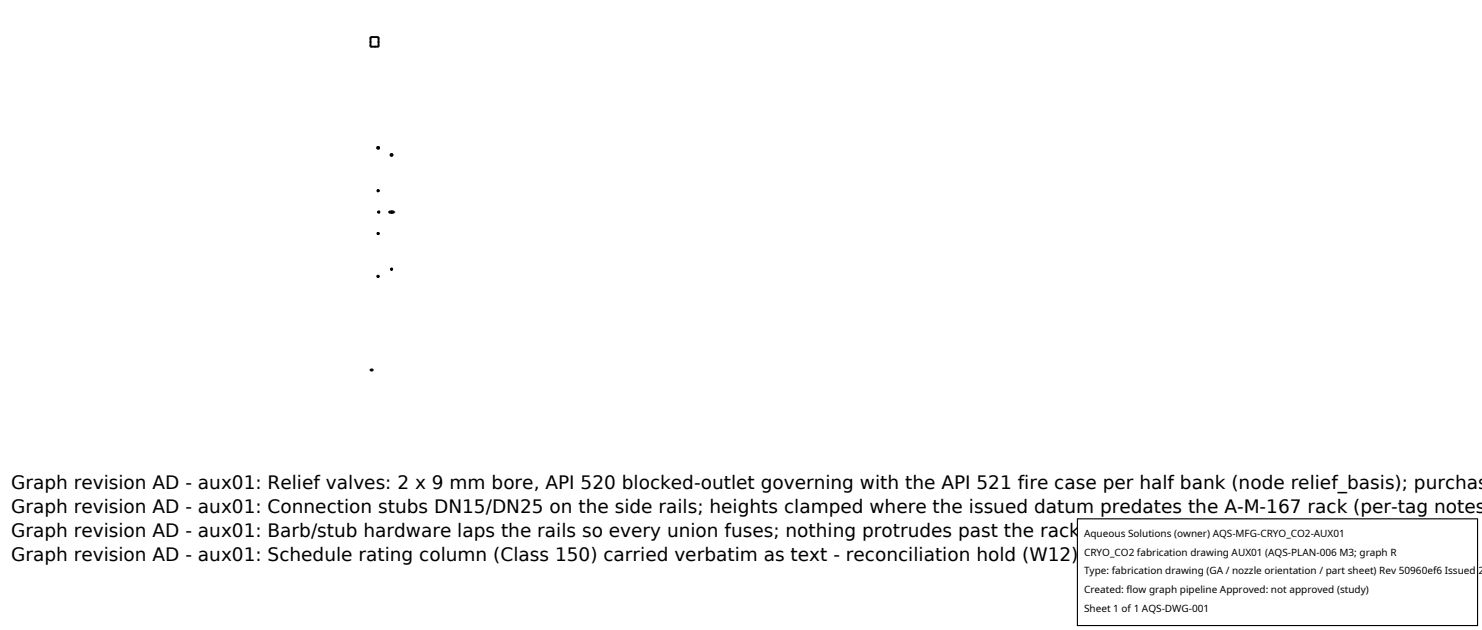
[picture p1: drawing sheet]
<svg xmlns="http://www.w3.org/2000/svg" width="212mm" height="90mm" viewBox="0 0 212 90" stroke-linecap="round" stroke-linejoin="round" font-family="sans-serif">
<defs><g id="words">
<g font-size="2.6">
<text x="1.6" y="69.8">Graph revision AD - aux01: Relief valves: 2 x 9 mm bore, API 520 blocked-outlet governing with the API 521 fire case per half bank (node relief_basis); purchas</text>
<text x="1.6" y="73.3">Graph revision AD - aux01: Connection stubs DN15/DN25 on the side rails; heights clamped where the issued datum predates the A-M-167 rack (per-tag notes</text>
<text x="1.6" y="76.7">Graph revision AD - aux01: Barb/stub hardware laps the rails so every union fuses; nothing protrudes past the rack</text>
<text x="1.6" y="80.2">Graph revision AD - aux01: Schedule rating column (Class 150) carried verbatim as text - reconciliation hold (W12)</text>
</g>
<g font-size="1.4">
<text x="154.8" y="76.6">Aqueous Solutions (owner) AQS-MFG-CRYO_CO2-AUX01</text>
<text x="154.8" y="79.3">CRYO_CO2 fabrication drawing AUX01 (AQS-PLAN-006 M3; graph R</text>
<text x="154.8" y="82">Type: fabrication drawing (GA / nozzle orientation / part sheet) Rev 50960ef6 Issued 2</text>
<text x="154.8" y="84.7">Created: flow graph pipeline Approved: not approved (study)</text>
<text x="154.8" y="87.4">Sheet 1 of 1 AQS-DWG-001</text>
</g>
</g></defs>
<g fill="none" stroke="#a0a0a0" stroke-width=".26" stroke-dasharray=".3 .3" stroke-linecap="butt">
<path d="M52.9 6.7h1.2M52.9 5.3h1.2M52.9 6.7v-1.4M54.1 6.7v-1.4M54 39.4l-.1 .1h.1h.1l-.1-.1M54 33.3h-.1l.1 .1h.1l-.1-.1M54 27.1l-.1 .1 .1 .1 .1-.1-.1-.1M54 21l-.1 .1 .1 .1 .1-.1-.1-.1M54.1 30.2l.1 .1-.1 .1-.1-.1 .1-.1M55.6 30.4v-.2M55.8 30.3l.1 .1M55.9 30.2l-.1 .1"/>
<path d="M55.9 30.4l.1-.1M55.9 30.2l-.1 .1 .1 .1M55.9 30.4l.1-.1-.1-.1M55.9 30.2l.1 .1-.1 .1-.1-.1 .1-.1M55.9 38.4h.1l-.1 .1h-.1l.1-.1M55.9 22l.2 .1-.2 .2-.1-.2 .1-.1M56 30.3l-.1-.1M56.3 30.4v-.2M52.9 52.9v-.1M53.2 52.9v-.1"/>
</g>
<g fill="none" stroke="#000" stroke-width=".26">
<path d="M52.9 5.3h1.2v1.4h-1.2zM55.6 30.2h.7v.2h-.7zM52.9 52.8h.3v.1h-.3z"/>
<circle cx="54" cy="21.1" r=".13"/>
<circle cx="54" cy="39.5" r=".08"/>
<circle cx="54" cy="27.2" r=".08"/>
<circle cx="54" cy="33.3" r=".08"/>
<circle cx="54.1" cy="30.3" r=".08"/>
<circle cx="55.9" cy="38.4" r=".08"/>
<circle cx="55.9" cy="30.3" r=".08"/>
<circle cx="55.9" cy="22.1" r=".13"/>
</g>
<path d="M153.9 74.1h57.1v15.2h-57.1z" fill="#fff" stroke="#000" stroke-width=".16"/>
<use href="#words"/>
</svg>
